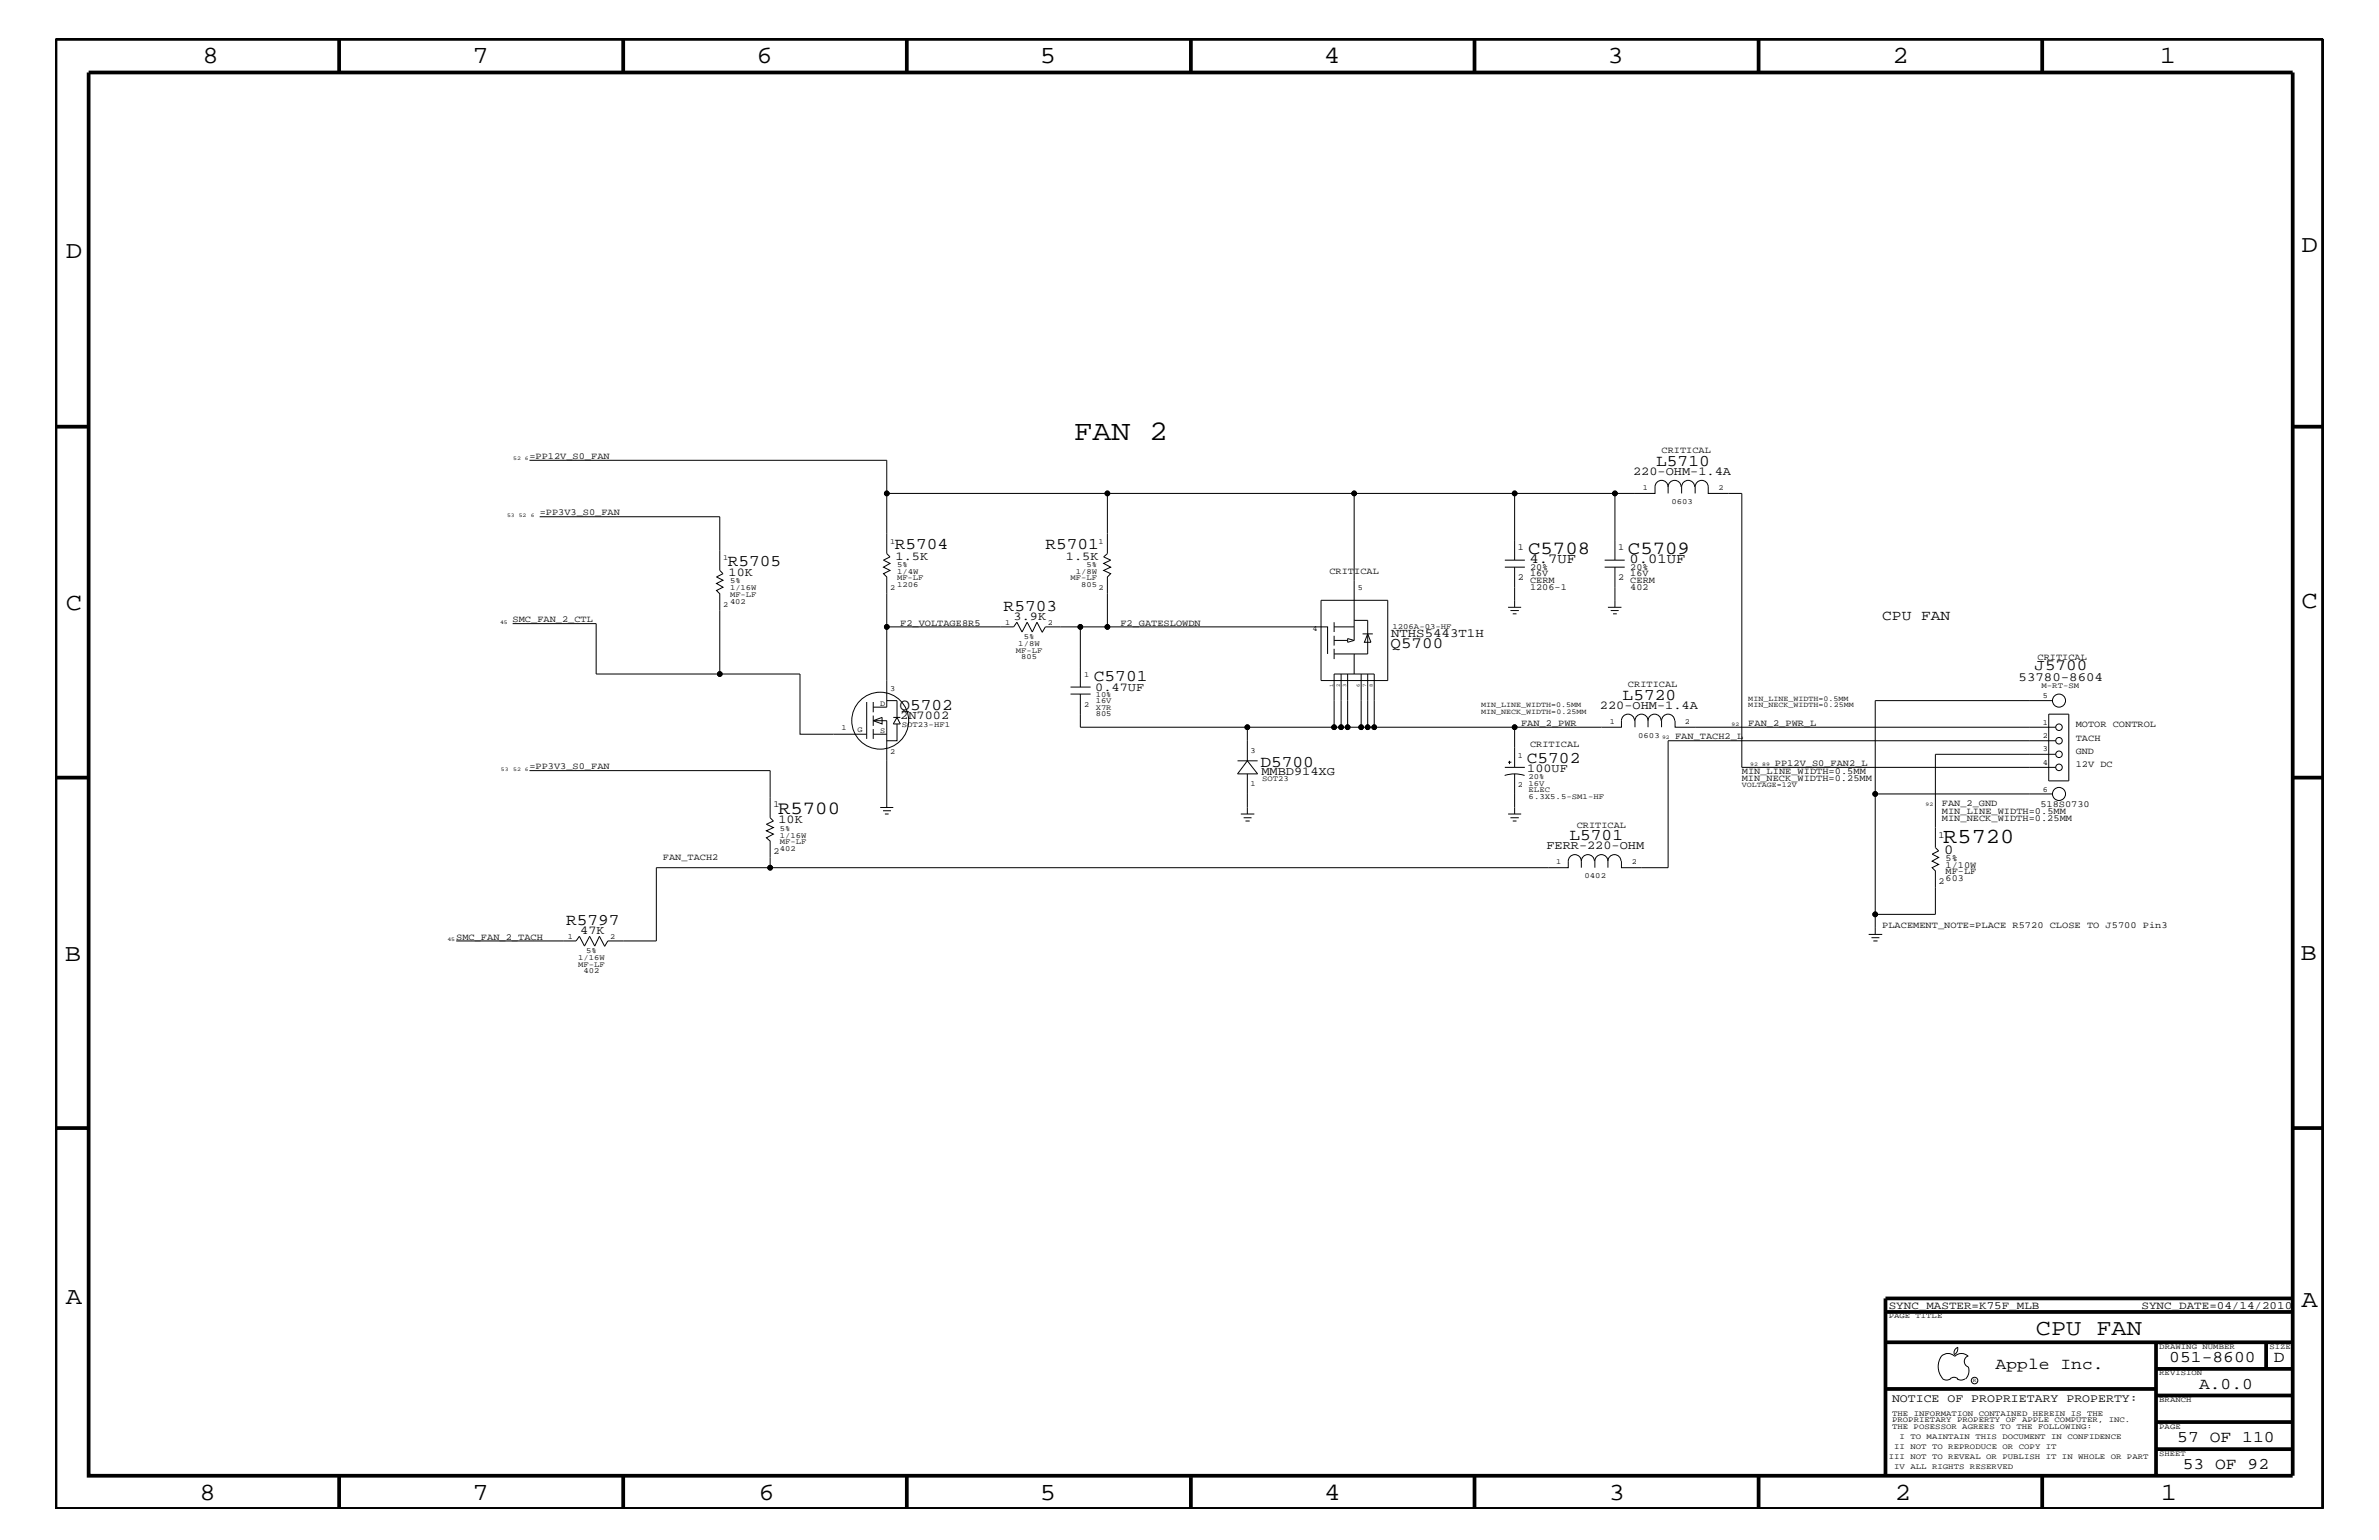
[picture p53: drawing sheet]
<svg xmlns="http://www.w3.org/2000/svg" width="432mm" height="279mm" viewBox="0 0 432 279" stroke-linecap="round" stroke-linejoin="round" font-family="sans-serif">
<defs><g id="words">
<text font-size="5.2" x="194.9" y="79.9">FAN 2</text>
<g font-size="4.5">
<text x="36.7" y="11.5">8</text>
<text x="85.8" y="11.5">7</text>
<text x="137.3" y="11.5">6</text>
<text x="188.7" y="11.5">5</text>
<text x="240.3" y="11.5">4</text>
<text x="291.8" y="11.5">3</text>
<text x="343.5" y="11.5">2</text>
<text x="392" y="11.5">1</text>
<text x="11.9" y="46.8">D</text>
<text x="417.7" y="45.7">D</text>
<text x="11.9" y="110.6">C</text>
<text x="417.7" y="110.3">C</text>
<text x="11.8" y="174.3">B</text>
<text x="417.6" y="174.2">B</text>
<text x="11.9" y="236.7">A</text>
<text x="417.7" y="237.1">A</text>
<text x="36.2" y="272.1">8</text>
<text x="85.8" y="272.1">7</text>
<text x="137.7" y="272.1">6</text>
<text x="188.7" y="272.1">5</text>
<text x="240.4" y="272.1">4</text>
<text x="292" y="272.1">3</text>
<text x="343.9" y="272.1">2</text>
<text x="392.2" y="272.1">1</text>
</g>
<text font-size="4.1" x="369.5" y="242.3">CPU FAN</text>
<text font-size="3.9" x="352.7" y="153">R5720</text>
<g font-size="3.4">
<text x="277.4" y="100.4">C5708</text>
<text x="295.5" y="100.4">C5709</text>
<text x="141.2" y="147.6">R5700</text>
</g>
<g font-size="3">
<text x="300.6" y="84.5">L5710</text>
<text x="162.4" y="99.7">R5704</text>
<text x="189.7" y="99.7">R5701</text>
<text x="132.1" y="102.7">R5705</text>
<text x="182.2" y="110.8">R5703</text>
<text x="198.5" y="123.5">C5701</text>
<text x="163.2" y="128.8">Q5702</text>
<text x="294.5" y="127">L5720</text>
<text x="228.8" y="139.2">D5700</text>
<text x="277.1" y="138.4">C5702</text>
<text x="284.9" y="152.4">L5701</text>
<text x="102.7" y="167.8">R5797</text>
<text x="362.2" y="248.4">Apple Inc.</text>
<text x="393.7" y="247.1">051-8600</text>
<text x="399.2" y="252">A.0.0</text>
<text x="412.7" y="247.1">D</text>
<text x="395.2" y="261.6">57 OF 110</text>
<text x="396.2" y="266.6">53 OF 92</text>
</g>
<g font-size="2.9">
<text x="252.4" y="117.5">Q5700</text>
<text x="369.3" y="121.5">J5700</text>
</g>
<text font-size="2.6" x="341.6" y="112.6">CPU FAN</text>
<g font-size="2.5">
<text x="277.6" y="102.2">4.7UF</text>
<text x="295.7" y="102.2">0.01UF</text>
<text x="352.9" y="154.9">0</text>
</g>
<g font-size="2.3">
<text x="252.5" y="115.6">NTHS5443T1H</text>
<text x="366.4" y="123.5">53780-8604</text>
</g>
<g font-size="2.2">
<text x="296.4" y="86.2">220-OHM-1.4A</text>
<text x="162.6" y="101.5">1.5K</text>
<text x="193.5" y="101.5">1.5K</text>
<text x="132.2" y="104.6">10K</text>
<text x="184" y="112.5">3.9K</text>
<text x="198.8" y="125.3">0.47UF</text>
<text x="163.4" y="130.5">2N7002</text>
<text x="290.4" y="128.7">220-OHM-1.4A</text>
<text x="228.9" y="140.7">MMBD914XG</text>
<text x="277.2" y="140.1">100UF</text>
<text x="141.3" y="149.4">10K</text>
<text x="280.7" y="154.1">FERR-220-OHM</text>
<text x="105.3" y="169.4">47K</text>
</g>
<text font-size="2.1" x="343.4" y="254.4">NOTICE OF PROPRIETARY PROPERTY:</text>
<g font-size="2">
<text x="342.8" y="237.4">SYNC_MASTER=K75F_MLB</text>
<text x="388.7" y="237.4">SYNC_DATE=04/14/2010</text>
</g>
<g font-size="1.7">
<text x="96.1" y="83.3">=PP12V_S0_FAN</text>
<text x="301.6" y="82.2">CRITICAL</text>
<text x="98" y="93.5">=PP3V3_S0_FAN</text>
<text x="275.5" y="99.9">1</text>
<text x="293.7" y="99.9">1</text>
<text x="241.3" y="104.1">CRITICAL</text>
<text x="275.5" y="105.3">2</text>
<text x="277.7" y="107">1206-1</text>
<text x="277.7" y="105.8">CERM</text>
<text x="277.7" y="104.6">16V</text>
<text x="277.7" y="103.5">20%</text>
<text x="293.7" y="105.3">2</text>
<text x="295.9" y="107">402</text>
<text x="295.9" y="105.8">CERM</text>
<text x="295.9" y="104.6">16V</text>
<text x="295.9" y="103.5">20%</text>
<text x="93" y="112.9">SMC_FAN_2_CTL</text>
<text x="163.4" y="113.6">F2_VOLTAGE8R5</text>
<text x="203.4" y="113.6">F2_GATESLOWDN</text>
<text x="369.8" y="119.8">CRITICAL</text>
<text x="295.5" y="124.7">CRITICAL</text>
<text x="276.1" y="131.7">FAN_2_PWR</text>
<text x="317.3" y="131.7">FAN_2_PWR_L</text>
<text x="376.8" y="131.9">MOTOR CONTROL</text>
<text x="277.7" y="135.6">CRITICAL</text>
<text x="304" y="134.1">FAN_TACH2_L</text>
<text x="376.8" y="134.4">TACH</text>
<text x="376.8" y="136.8">GND</text>
<text x="96.1" y="139.6">=PP3V3_S0_FAN</text>
<text x="316.1" y="140.4">MIN_LINE_WIDTH=0.5MM</text>
<text x="316.1" y="141.7">MIN_NECK_WIDTH=0.25MM</text>
<text x="322.2" y="139">PP12V_S0_FAN2_L</text>
<text x="376.8" y="139.2">12V DC</text>
<text x="140.4" y="146.5">1</text>
<text x="352.5" y="149">MIN_NECK_WIDTH=0.25MM</text>
<text x="352.5" y="147.7">MIN_LINE_WIDTH=0.5MM</text>
<text x="352.5" y="146.2">FAN_2_GND</text>
<text x="370.3" y="146.3">518S0730</text>
<text x="120.3" y="156">FAN_TACH2</text>
<text x="140.4" y="155">2</text>
<text x="286.2" y="150.1">CRITICAL</text>
<text x="351.9" y="152">1</text>
<text x="351.9" y="160.5">2</text>
<text x="353.1" y="159.9">603</text>
<text x="353.1" y="157.4">1/10W</text>
<text x="353.1" y="156.2">5%</text>
<text x="353.1" y="158.6">MF-LF</text>
<text x="82.8" y="170.5">SMC_FAN_2_TACH</text>
<text x="341.6" y="168.4">PLACEMENT_NOTE=PLACE R5720 CLOSE TO J5700 Pin3</text>
</g>
<g font-size="1.4">
<text x="298.2" y="88.9">1</text>
<text x="311.9" y="88.9">2</text>
<text x="303.4" y="91.5">0603</text>
<text x="131.2" y="101.6">1</text>
<text x="161.5" y="98.7">1</text>
<text x="199.4" y="98.7">1</text>
<text x="132.5" y="107.1">1/16W</text>
<text x="132.5" y="105.9">5%</text>
<text x="161.5" y="107.1">2</text>
<text x="162.8" y="102.9">5%</text>
<text x="162.8" y="104.1">1/4W</text>
<text x="162.8" y="106.5">1206</text>
<text x="162.8" y="105.3">MF-LF</text>
<text x="194.3" y="105.3">MF-LF</text>
<text x="195.2" y="104.1">1/8W</text>
<text x="196.3" y="106.5">805</text>
<text x="197.2" y="102.9">5%</text>
<text x="199.4" y="107.1">2</text>
<text x="246.5" y="107.1">5</text>
<text x="131.2" y="110.2">2</text>
<text x="132.5" y="109.5">402</text>
<text x="132.5" y="108.3">MF-LF</text>
<text x="182.5" y="113.4">1</text>
<text x="190.2" y="113.4">2</text>
<text x="184.4" y="118.4">MF-LF</text>
<text x="184.8" y="117.2">1/8W</text>
<text x="185.3" y="119.6">805</text>
<text x="185.8" y="115.9">5%</text>
<text x="238.3" y="114.4">4</text>
<text x="252.7" y="114.2">1206A-03-HF</text>
<text x="161.5" y="125.3">3</text>
<text x="196.8" y="122.9">1</text>
<text x="370.5" y="124.9">M-RT-SM</text>
<text x="159.8" y="128">D</text>
<text x="163.7" y="131.9">SOT23-HF1</text>
<text x="196.8" y="128.3">2</text>
<text x="198.9" y="130">805</text>
<text x="198.9" y="128.8">X7R</text>
<text x="198.9" y="127.6">16V</text>
<text x="198.9" y="126.5">10%</text>
<text x="268.8" y="128.3">MIN_LINE_WIDTH=0.5MM</text>
<text x="268.8" y="129.6">MIN_NECK_WIDTH=0.25MM</text>
<text x="292.2" y="131.3">1</text>
<text x="305.8" y="131.3">2</text>
<text x="317.3" y="128.3">MIN_NECK_WIDTH=0.25MM</text>
<text x="317.3" y="127.1">MIN_LINE_WIDTH=0.5MM</text>
<text x="370.8" y="131.5">1</text>
<text x="370.8" y="126.6">5</text>
<text x="152.7" y="132.5">1</text>
<text x="155.6" y="132.8">G</text>
<text x="159.8" y="133">S</text>
<text x="161.5" y="136.8">2</text>
<text x="227" y="136.6">3</text>
<text x="275.5" y="137.4">1</text>
<text x="297.3" y="133.9">0603</text>
<text x="370.8" y="136.3">3</text>
<text x="370.8" y="133.9">2</text>
<text x="227" y="142.6">1</text>
<text x="229.1" y="141.8">SOT23</text>
<text x="275.5" y="142.9">2</text>
<text x="277.5" y="141.4">20%</text>
<text x="277.5" y="142.6">16V</text>
<text x="277.5" y="143.7">ELEC</text>
<text x="316.1" y="142.9">VOLTAGE=12V</text>
<text x="370.8" y="138.7">4</text>
<text x="370.8" y="143.6">6</text>
<text x="277.5" y="144.9">6.3X5.5-SM1-HF</text>
<text x="141.6" y="152">1/16W</text>
<text x="141.6" y="153.2">MF-LF</text>
<text x="141.6" y="154.4">402</text>
<text x="141.6" y="150.7">5%</text>
<text x="282.4" y="156.8">1</text>
<text x="287.6" y="159.4">0402</text>
<text x="296.2" y="156.8">2</text>
<text x="103" y="170.4">1</text>
<text x="106.4" y="172.9">5%</text>
<text x="110.7" y="170.4">2</text>
<text x="104.9" y="174.2">1/16W</text>
<text x="104.9" y="175.4">MF-LF</text>
<text x="105.9" y="176.6">402</text>
<text x="342.8" y="239.2">PAGE TITLE</text>
<text x="391.9" y="244.7">DRAWING NUMBER</text>
<text x="411.9" y="244.7">SIZE</text>
<text x="391.9" y="249.5">REVISION</text>
<text x="343.4" y="256.8">THE INFORMATION CONTAINED HEREIN IS THE</text>
<text x="391.9" y="254.4">BRANCH</text>
<text x="343.4" y="259.3">THE POSESSOR AGREES TO THE FOLLOWING:</text>
<text x="343.4" y="258">PROPRIETARY PROPERTY OF APPLE COMPUTER, INC.</text>
<text x="343.8" y="262.9">II NOT TO REPRODUCE OR COPY IT</text>
<text x="344.8" y="261.1">I TO MAINTAIN THIS DOCUMENT IN CONFIDENCE</text>
<text x="391.9" y="259.3">PAGE</text>
<text x="342.8" y="264.7">III NOT TO REVEAL OR PUBLISH IT IN WHOLE OR PART</text>
<text x="343.8" y="266.6">IV ALL RIGHTS RESERVED</text>
<text x="391.9" y="264.1">SHEET</text>
</g>
<g font-size="1">
<text x="93.1" y="83.5">52 6</text>
<text x="92" y="93.8">53 52</text>
<text x="96.4" y="93.8">6</text>
<text x="90.8" y="113.1">45</text>
<text x="314.3" y="131.7">92</text>
<text x="301.7" y="134.1">92</text>
<text x="90.9" y="139.8">53</text>
<text x="93.1" y="139.8">52 6</text>
<text x="317.7" y="139">92</text>
<text x="319.9" y="139">89</text>
<text x="349.5" y="146.2">92</text>
<text x="81.2" y="170.7">45</text>
<text x="358.1" y="250.7">R</text>
</g>
<g font-size=".9">
<text x="242" y="124.7" transform="rotate(-90 242 124.7)">1</text>
<text x="243.2" y="124.7" transform="rotate(-90 243.2 124.7)">2</text>
<text x="244.3" y="124.7" transform="rotate(-90 244.3 124.7)">3</text>
<text x="246.8" y="124.7" transform="rotate(-90 246.8 124.7)">6</text>
<text x="248" y="124.7" transform="rotate(-90 248 124.7)">7</text>
<text x="249.2" y="124.7" transform="rotate(-90 249.2 124.7)">8</text>
</g>
</g></defs>
<g fill="none" stroke="#000" stroke-width=".18">
<path d="M96.1 83.5h64.9v16.9l.5 .6-1.1 .6 1.1 .6-1.1 .7 1.1 .6-1.1 .6 .6 .6v9h23l.6-.8 .9 1.8 .9-1.8 1 1.8 .8-1.8 .9 1.8M98 93.8h32.6v9.7l.6 .6-1.2 .6 1.2 .6-1.2 .6 1.2 .6-1.2 .6 .6 .6v14.6h14.6v10.9h12.1M161 89.5h40M245.8 89.5h-44.8v10.9l-.7 .6 1.3 .6-1.3 .6 1.3 .7-1.3 .6 1.3 .6-.6 .6v9M274.9 89.5h-29.1v26.7M293.1 89.5h-18.2v12.1M302.8 88.3a1.19 1.19 0 0 0-1.2-1.1 1.19 1.19 0 0 0-1.2 1.1v1.2h-7.3v12.1M302.8 88.3a1.19 1.19 0 0 1 1.2-1.1 1.19 1.19 0 0 1 1.1 1.1M302.8 88.3v1.2M307.6 88.3a1.19 1.19 0 0 0-1.2-1.1 1.19 1.19 0 0 0-1.2 1.1v1.2M307.7 89.5v-1.2a1.19 1.19 0 0 1 1.2-1.1 1.19 1.19 0 0 1 1.1 1.1v1.2h6.1v49.7h57M93 113.1h15.2v9.2h22.4"/>
<path d="M161 113.7v14.6h-2.5M189.1 114.8l.6-1.1h6.4v11M196.1 113.7h44.9v4.9M239.8 108.9h12.1v14.6h-12.1zM242.1 116.2h2.5M242.1 112.9v1.8M242.1 115.3v1.8M242.1 117.7v1.9M242.1 113.7h3.7M244.6 115.9l1.2 .3-1.2 .3zM245.8 112.6h2.4v6h-6.1M245.8 118.6v3.7"/>
<path d="M247.3 115h1.9M248.2 115l.6 1.5h-1.1zM273.1 102.9h3.7M273.1 101.6h3.7M273.7 110.2h2.4M274.2 110.8h1.5M274.6 111.4h.7M274.9 102.9v7.3M291.3 102.9h3.6M291.3 101.6h3.6M291.8 110.2h2.5M292.4 110.8h1.4"/>
<path d="M292.8 111.4h.7M293.1 102.9v7.3M96.1 139.8h43.7v8.6l.6 .6-1.3 .5 1.3 .6-1.3 .6 1.3 .6-1.3 .7 .7 .6v4.8M157.3 127.4v6.7M158.5 130.8l1.6-.6v1.1zM158.5 133.2h2.5M158.5 127.4v1.8M158.5 129.8v1.9M158.5 132.3v1.8M158.5 130.8h2.5v15.7M161 127.1h1.8v3.1l.6 1.1h-1.3l.7-1.1M162.1 130.2h1.3"/>
<path d="M162.8 131.3v3.1h-1.8M194.3 125.9h3.7M194.3 124.7h3.7M196.1 125.9v6h30.3v6.1l1.9 2.4h-3.7l1.8-2.4M224.6 138h3.7M226.4 131.9h15.7v-9.6h7.3v9.6h-1.2M243.4 122.3v9.6h-1.3M244.6 122.3v9.6h-1.2M247.1 122.3v9.6h-2.5M248.2 122.3v9.6h-1.1M249.4 131.9h25.5M273.1 139.2h3.7"/>
<path d="M273.7 138.3h.6M274 138v.6M296.7 130.8a1.19 1.19 0 0 0-1.2-1.2 1.19 1.19 0 0 0-1.2 1.2v1.1h-19.4v7.3M299.1 130.8a1.19 1.19 0 0 0-1.2-1.2 1.19 1.19 0 0 0-1.1 1.2v1.1M299.1 130.8a1.19 1.19 0 0 1 1.2-1.2 1.19 1.19 0 0 1 1.2 1.2M299.1 130.8v1.1M304 130.8a1.19 1.19 0 0 0-1.2-1.2 1.19 1.19 0 0 0-1.2 1.2v1.1M304 130.8v1.1h69.1M371.9 129.6h3.6v12.1h-3.6zM372.5 127.1h-32.1v16.9h32.1M373.1 134.4h-70.3v23h-8.5v-1.2M373.1 136.8h-21.8v17l.6 .6-1.2 .6 1.2 .6-1.2 .6 1.2 .6-1.2 .6 .6 .6v7.9h-10.9v-21.9"/>
<path d="M159.8 146.5h2.3M160.3 147.1h1.4M160.6 147.7h.7M225.2 147.7h2.5M225.7 148.4h1.5M226.1 149h.7M226.4 140.4v7.3M273.1 140.7a5.8 5.8 0 0 1 3.6 0M273.7 147.7h2.4M274.2 148.4h1.5M274.6 149h.7M274.9 140.4v7.3"/>
<path d="M287 156.2a1.19 1.19 0 0 0-1.2-1.1 1.19 1.19 0 0 0-1.2 1.1v1.2h-165.5v13.3h-8.8l-.6 1M287 156.2a1.19 1.19 0 0 1 1.2-1.1 1.19 1.19 0 0 1 1.2 1.1M287 156.2v1.2M291.8 156.2a1.19 1.19 0 0 0-1.1-1.1 1.19 1.19 0 0 0-1.2 1.1v1.2M291.8 156.2a1.19 1.19 0 0 1 1.2-1.1 1.19 1.19 0 0 1 1.2 1.1M291.8 156.2v1.2M82.8 170.7h21.8l.6-.8 .9 1.7 .9-1.7 1 1.7 .8-1.7 .9 1.7M339.2 169.5h2.4M339.7 170.1h1.4M340 170.7h.8M340.4 165.9v3.6M352.3 246.1a1.69 1.69 0 0 1 2.5 0 1.72 1.72 0 0 1 2.4 0"/>
<path d="M352.4 246a3.2 3.2 0 0 0 .4 4.3l.8 .1 .4-.2M354 250.2l.7-.3 .7 .3M355.2 250.2l.7 .2 .7-.2M355.3 244.4v.3a1.18 1.18 0 0 1-.6 1.1M355.4 244.4a.99 .99 0 0 0-.6 1.4M357.2 246a1.04 1.04 0 0 0-.7 1 1.04 1.04 0 0 0 .7 1M357.3 248l.1 .7a2.11 2.11 0 0 1-.6 1.5"/>
<circle cx="161" cy="89.5" r=".42"/>
<circle cx="201" cy="89.5" r=".42"/>
<circle cx="245.8" cy="89.5" r=".42"/>
<circle cx="274.9" cy="89.5" r=".42"/>
<circle cx="293.1" cy="89.5" r=".42"/>
<circle cx="161" cy="113.7" r=".42"/>
<circle cx="196.1" cy="113.7" r=".42"/>
<circle cx="201" cy="113.7" r=".42"/>
<circle cx="130.6" cy="122.3" r=".42"/>
<circle cx="159.8" cy="130.8" r="5.2"/>
<circle cx="226.4" cy="131.9" r=".42"/>
<circle cx="242.1" cy="131.9" r=".42"/>
<circle cx="243.4" cy="131.9" r=".42"/>
<circle cx="244.6" cy="131.9" r=".42"/>
<circle cx="247.1" cy="131.9" r=".42"/>
<circle cx="248.2" cy="131.9" r=".42"/>
<circle cx="249.4" cy="131.9" r=".42"/>
<circle cx="274.9" cy="131.9" r=".42"/>
<circle cx="373.7" cy="127.1" r="1.19"/>
<circle cx="373.7" cy="134.4" r=".59"/>
<circle cx="373.7" cy="136.8" r=".59"/>
<circle cx="373.7" cy="139.2" r=".59"/>
<circle cx="373.7" cy="131.9" r=".59"/>
<circle cx="139.8" cy="157.4" r=".42"/>
<circle cx="340.4" cy="144" r=".42"/>
<circle cx="373.7" cy="144" r="1.19"/>
<circle cx="340.4" cy="165.9" r=".42"/>
<circle cx="358.4" cy="250.5" r=".59"/>
</g>
<g fill="none" stroke="#000" stroke-width=".68" stroke-linecap="butt">
<path d="M10.1 7.1h411.5v266.7h-411.5zM16.1 13.2h400v254.5h-400zM61.6 7.1v6.1M113.1 7.1v6.1M164.6 7.1v6.1M216.2 7.1v6.1M267.6 7.1v6.1M319.2 7.1v6.1M370.7 7.1v6.1M10.1 77.4h6M416.1 77.4h5.5M10.1 141.1h6"/>
<path d="M416.1 141.1h5.5M10.1 204.7h6M416.1 204.7h5.5M342.2 238h73.9M416.1 235.6h-73.9v32.1M342.2 243.5h73.9M342.2 252h49.1M391.3 243.5v24.2M391.3 258h24.8M391.3 253.2h24.8M391.3 248.4h24.8M411.3 243.5v4.9"/>
<path d="M61.6 267.7v6.1M113.1 267.7v6.1M164.6 267.7v6.1M216.2 268v5.8M267.6 267.7v6.1M319.2 267.7v6.1M370.7 267.7v6.1M391.3 262.9h24.8"/>
</g>
<g fill="#000">
<circle cx="161" cy="89.5" r=".42"/>
<circle cx="201" cy="89.5" r=".42"/>
<circle cx="245.8" cy="89.5" r=".42"/>
<circle cx="274.9" cy="89.5" r=".42"/>
<circle cx="293.1" cy="89.5" r=".42"/>
<circle cx="161" cy="113.7" r=".42"/>
<circle cx="196.1" cy="113.7" r=".42"/>
<circle cx="201" cy="113.7" r=".42"/>
<circle cx="130.6" cy="122.3" r=".42"/>
<circle cx="226.4" cy="131.9" r=".42"/>
<circle cx="242.1" cy="131.9" r=".42"/>
<circle cx="243.4" cy="131.9" r=".42"/>
<circle cx="244.6" cy="131.9" r=".42"/>
<circle cx="247.1" cy="131.9" r=".42"/>
<circle cx="248.2" cy="131.9" r=".42"/>
<circle cx="249.4" cy="131.9" r=".42"/>
<circle cx="274.9" cy="131.9" r=".42"/>
<circle cx="139.8" cy="157.4" r=".42"/>
<circle cx="340.4" cy="144" r=".42"/>
<circle cx="340.4" cy="165.9" r=".42"/>
</g>
<use href="#words"/>
</svg>
